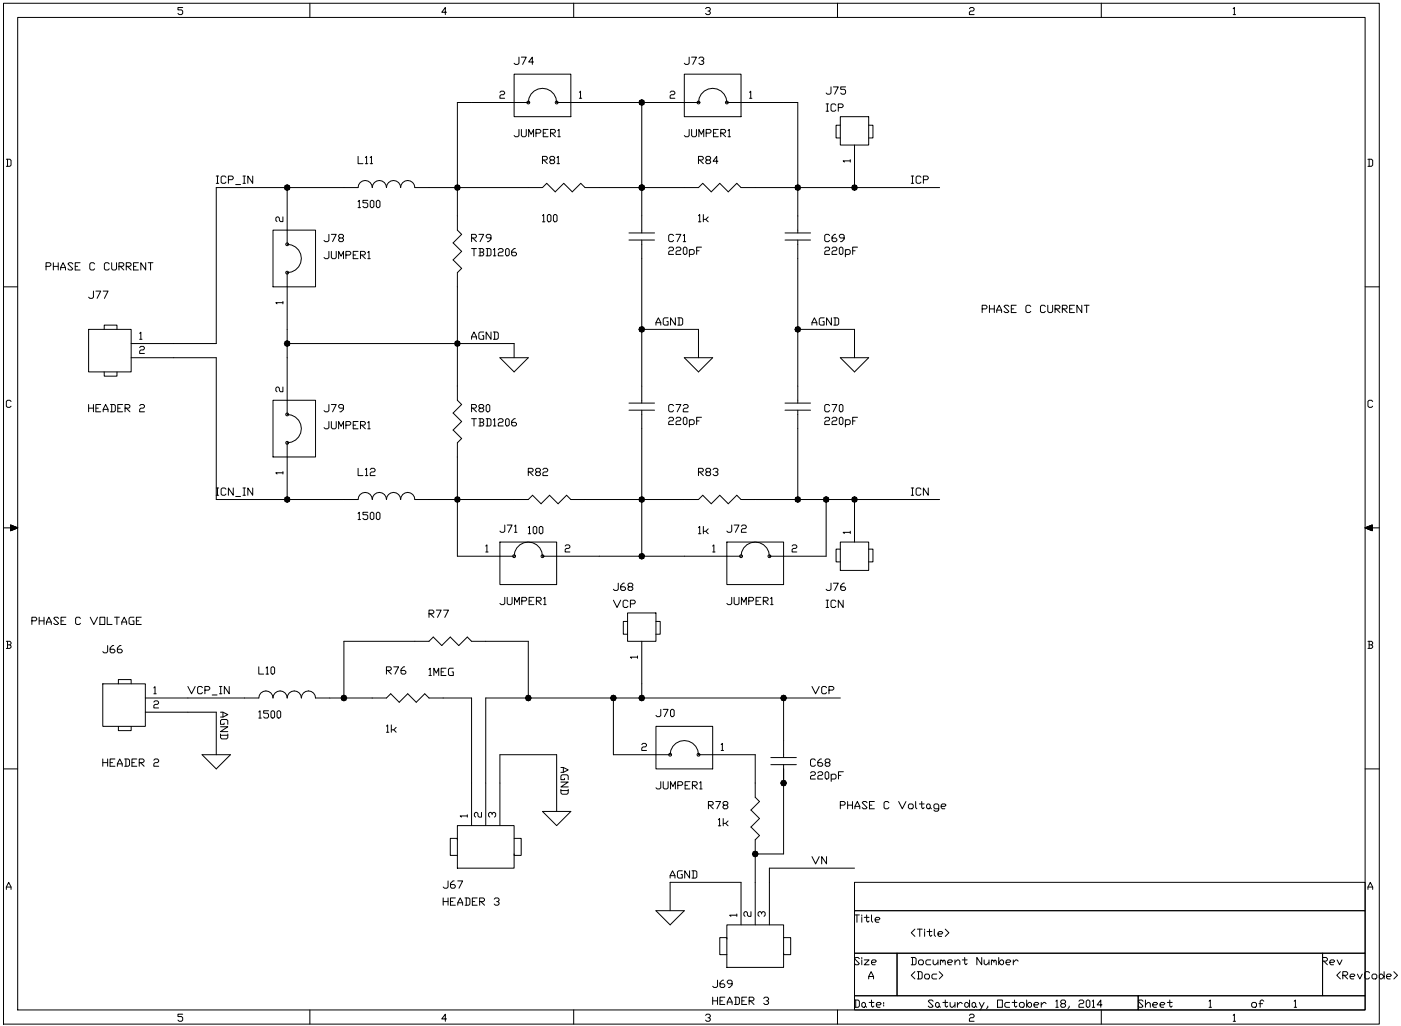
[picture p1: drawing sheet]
<svg xmlns="http://www.w3.org/2000/svg" width="297mm" height="218mm" viewBox="0 0 297 218" stroke-linecap="round" stroke-linejoin="round" font-family="sans-serif">
<g fill="none" stroke="#000" stroke-width=".21">
<path d="M.7 .7h291.7v216.5h-291.7zM3.8 3.7h285.6v210.5h-285.6zM38.7 1.6h-1v.5h.8l.2 .2v.5l-.2 .3h-.5l-.3-.3M65.7 .7v3M94.7 2.6h-1l.7-1v1.5M106 19.6l.2-.3h.5l.3 .3v.2l-.3 .3h-.5l-.2 .2v.5h1M109 15.7h12v9h-12zM110 12.1v1.3l-.2 .3h-.5l-.3-.3M110.5 12.1h1.1l-.8 1.6M113.1 13.1h-1l.8-1v1.6M121.6 .7v3M122.8 19.6l.3-.3v1.5"/>
<path d="M142.1 19.6l.2-.3h.5l.3 .3v.2l-.3 .3h-.5l-.2 .2v.5h1M145.1 15.7h12v9h-12zM146.1 12.1v1.3l-.2 .3h-.6l-.2-.3M146.6 12.1h1.1l-.8 1.6M148.2 12.4l.2-.3h.5l.3 .3v.2l-.3 .3h-.2M148.9 12.9l.3 .2v.3l-.3 .3h-.5l-.2-.3M149.6 1.8l.2-.2h.6l.2 .2v.3l-.2 .2h-.3M150.4 2.3l.2 .3v.2l-.2 .3h-.6l-.2-.3M158.9 19.6l.3-.3v1.5M176.2 18.4v1.3l-.3 .3h-.5l-.2-.3M176.7 18.4h1l-.7 1.6M177.6 .7v3"/>
<path d="M179.3 18.4h-1.1v.5h.8l.3 .3v.5l-.3 .3h-.5l-.3-.3M205.5 1.8l.3-.2h.5l.2 .2v.3l-.2 .2h-.5l-.3 .3v.5h1M233.5 .7v3M261.5 1.8l.2-.2v1.5M261.5 3.1h.5M1.3 33.8h.8l.2 .2v1l-.2 .3h-.8M1.6 33.8v1.5M45.9 37.3h.5M45.9 38.9h.5M46.1 37.3v1.6M47.9 37.6l-.2-.3h-.6l-.2 .3v1l.2 .3h.6l.2-.3M48.4 38.1h.8l.3-.2v-.3l-.3-.3h-.8v1.6"/>
<path d="M50 39.1h1M51.5 37.3h.5M51.5 38.9h.5M51.8 37.3v1.6M53.6 37.3v1.6l-1.1-1.6v1.6M60.9 39.8v12a3 3 0 0 1 3 3 3 3 0 0 1-3 3v30.1a3 3 0 0 1 3 3 3 3 0 0 1-3 3v12M75.9 33.2v1.5h1.1M77.5 33.4l.2-.2v1.5M77.5 34.7h.5M78.5 33.4l.3-.2v1.5M78.5 34.7h.5M110 27.5v1.2l-.2 .3h-.5l-.3-.3"/>
<path d="M110.5 27.5v1.2l.3 .3h.5l.3-.3v-1.2M112.1 29v-1.5l.5 1 .5-1v1.5M113.6 28.2h.8l.3-.2v-.3l-.3-.2h-.8v1.5M115 33.9h.8l.2-.2v-.3l-.2-.2h-.8v1.5M115.2 28.2h.5M115.3 33.9l.7 .8M116.2 27.5h-1v1.5h1M116.7 28.2h.8l.3-.2v-.3l-.3-.2h-.8v1.5M116.8 33.9l-.2-.2v-.3l.2-.2h.5l.3 .2v.3l-.3 .2h-.5l-.2 .3v.3l.2 .2h.5l.3-.2v-.3l-.3-.3M117 28.2l.8 .8M118.1 33.4l.3-.2v1.5M118.1 34.7h.5"/>
<path d="M118.3 27.7l.2-.2v1.5M118.3 29h.5M122.8 20.8h.5M136.1 21.7v27.7M146.1 27.5v1.2l-.2 .3h-.6l-.2-.3M146.6 27.5v1.2l.3 .3h.5l.3-.3v-1.2M148.1 33.9h.8l.2-.2v-.3l-.2-.2h-.8v1.5M148.2 29v-1.5l.5 1 .5-1v1.5M148.4 33.9l.7 .8M149.7 28.2h.8l.3-.2v-.3l-.3-.2h-.8v1.5M149.9 33.9l-.3-.2v-.3l.3-.2h.5l.3 .2v.3l-.3 .2h-.5l-.3 .3v.3l.3 .2h.5l.3-.2v-.3l-.3-.3M151.3 28.2h.5"/>
<path d="M152.2 34.2h-1l.8-1v1.5M152.3 27.5h-1v1.5h1M152.8 28.2h.8l.2-.2v-.3l-.2-.2h-.8v1.5M153.1 28.2l.7 .8M154.4 27.7l.2-.2v1.5M154.4 29h.5M158.9 20.8h.5M175.2 22h.5M175.2 23.6h.5M175.4 22v1.6M177.2 22.3l-.2-.3h-.6l-.2 .3v1l.2 .3h.6l.2-.3M177.7 22.8h.8l.3-.2v-.3l-.3-.3h-.8v1.6"/>
<path d="M178.2 24.7h6v6.1h-6zM178.2 26.6h-.9v2.7h.9M180.3 34.1h-1.5l.2 .3M180.3 33.9v.5M181.2 30.8v9M184.2 26.6h.9v2.7h-.9M193.2 37.3h.5M193.2 38.9h.5M193.5 37.3v1.6M195.3 37.6l-.3-.3h-.5l-.3 .3v1l.3 .3h.5l.3-.3M195.8 38.1h.8l.2-.2v-.3l-.2-.3h-.8v1.6M199.2 39.8h-42.1l-.9-.9-1.8 1.8-1.8-1.8-1.8 1.8-1.8-1.8-.9 .9h-24.1l-.9-.9-1.8 1.8-1.8-1.8-1.8 1.8-1.8-1.8-.9 .9h-27a1.5 1.5 0 0 0-1.6-1.5 1.5 1.5 0 0 0-1.5 1.5 1.5 1.5 0 0 0-1.5-1.5 1.5 1.5 0 0 0-1.5 1.5 1.5 1.5 0 0 0-1.5-1.5 1.5 1.5 0 0 0-1.5 1.5 1.5 1.5 0 0 0-1.5-1.5 1.5 1.5 0 0 0-1.5 1.5h-30v33.1h-18.1"/>
<path d="M290 33.8h.8l.2 .2v1l-.2 .3h-.8M290.3 33.8v1.5M9.8 56.5h.7l.3-.3v-.2l-.3-.3h-.7v1.6M11.3 55.7v1.6M11.3 56.5h1M12.3 55.7v1.6M12.9 57.3v-.5l.5-1.1 .5 1.1v.5M12.9 56.8h1M15.4 56l-.2-.3h-.5l-.3 .3 1 1-.2 .3h-.5l-.3-.3M15.9 56.5h.6M17 55.7h-1.1v1.6h1.1M20.1 56l-.3-.3h-.5l-.3 .3v1l.3 .3h.5l.3-.3"/>
<path d="M23.2 56l-.3-.3h-.5l-.3 .3v1l.3 .3h.5l.3-.3M23.7 55.7v1.3l.2 .3h.5l.3-.3v-1.3M25.2 56.5h.8l.3-.3v-.2l-.3-.3h-.8v1.6M25.5 56.5l.8 .8M26.8 56.5h.7l.3-.3v-.2l-.3-.3h-.7v1.6M27 56.5l.8 .8M28.3 56.5h.5M29.3 55.7h-1v1.6h1M30.9 55.7v1.6l-1-1.6v1.6M31.4 55.7h1M31.9 55.7v1.6M57.9 48.8h9v12h-9z"/>
<path d="M60 46v1h-.5l-.3-.2v-.6l-.2-.2h-.3l-.2 .2v.6l.2 .2M69.7 49.7v1.3l-.2 .3h-.5l-.3-.3M69.7 53.3v1.3l-.2 .3h-.5l-.3-.3M70.3 49.7h1l-.8 1.6M70.3 53.3v1.3l.2 .3h.5l.3-.3v-1.3M71.8 54.9v-1.6l.5 1 .5-1v1.6M72.1 50.5l-.3-.3v-.2l.3-.3h.5l.2 .3v.2l-.2 .3h-.5l-.3 .2v.3l.3 .3h.5l.2-.3v-.3l-.2-.2M73.3 54.1h.8l.3-.3v-.2l-.3-.3h-.8v1.6M74.9 54.1h.5M75.9 53.3h-1v1.6h1M75.9 42.7l.3-.2v1.5M75.9 44h.5"/>
<path d="M76.4 54.1h.8l.3-.3v-.2l-.3-.3h-.8v1.6M76.7 54.1l.8 .8M78 53.6l.2-.3v1.6M78 54.9h.5M78 42.5h-1v.5h.7l.3 .3v.5l-.3 .2h-.5l-.2-.2M78.5 42.7l.3-.2h.2l.3 .2v1.1l-.3 .2h-.2l-.3-.2zM80 42.5h.3l.3 .2v1.1l-.3 .2h-.3l-.2-.2v-1.1zM100 50.5h.8l.2-.3v-.2l-.2-.3h-.8v1.6M100 52.7h1M100.2 50.5l.8 .8M100.5 52.7v1.6M101.5 49.7h1.1l-.8 1.6"/>
<path d="M101.5 52.7h.8l.3 .3v.2l-.3 .3M101.8 53.5h.5l.3 .2v.3l-.3 .3h-.8M101.8 52.7v1.6M103.1 52.7h.7l.3 .3v1l-.3 .3h-.7M103.3 52.7v1.6M104.1 50.5h-.8l-.2-.3v-.2l.2-.3h.5l.3 .3v.7l-.5 .6h-.3M104.6 53l.3-.3v1.6M104.6 54.3h.5M105.6 53l.3-.3h.5l.3 .3v.2l-.3 .3h-.5l-.3 .2v.6h1.1M107.2 53l.2-.3h.3l.3 .3v1l-.3 .3h-.3l-.2-.3zM109.3 52.7h-.3l-.5 .5v.8l.2 .3h.6l.2-.3v-.3l-.2-.2h-.8M115 45.8l.3-.3v1.5"/>
<path d="M115 47h.5M116 45.8l.3-.3h.3l.2 .3v1l-.2 .2h-.3l-.3-.2zM117.3 45.8l.3-.3h.2l.3 .3v1l-.3 .2h-.2l-.3-.2zM133.4 50.9h5.4M133.4 49.4h5.4M136.1 50.9v34.6M141.8 52.7l.2-.3h.6l.2 .3v.2l-.2 .3h-.6l-.2 .2v.6h1M142.8 50l-.2-.3h-.6l-.2 .3v1l.2 .3h.6l.2-.3M143.3 49.7h1.1l-.8 1.6M143.3 52.7l.3-.3h.5l.3 .3v.2l-.3 .3h-.5l-.3 .2v.6h1.1M144.9 50l.2-.3v1.6M144.9 52.7l.2-.3h.3l.2 .3v1l-.2 .3h-.3l-.2-.3z"/>
<path d="M144.9 51.3h.5M146.2 53.2l.2-.3h.5l.3 .3v.5l-.3 .3h-.7M146.2 52.9v1.6M147.7 53.2h.5M148.1 45.8l.3-.3v1.5M148.1 47h.5M148.7 52.4h-1v1.6M149.1 45.5v1.5M149.6 46.5l.6 .5M150.2 46l-.6 .5h-.5M166.4 50.9h5.4M166.4 49.4h5.4"/>
<path d="M169.1 49.4v-27.7h-15a3 3 0 0 0-3-3 3 3 0 0 0-3 3h-30.1a3 3 0 0 0-3-3 3 3 0 0 0-3 3h-15v27.1l.9 .9-1.8 1.8 1.8 1.8-1.8 1.8 1.8 1.8-.9 .9v27.1l.9 .9-1.8 1.8 1.8 1.8-1.8 1.8 1.8 1.8-.9 .9v24.1h12a3 3 0 0 1 3-3 3 3 0 0 1 3 3h42.1a3 3 0 0 1 3-3 3 3 0 0 1 3 3h12.1v-12.1M169.1 50.9v34.6M174.9 52.7l.2-.3h.5l.3 .3v.2l-.3 .3h-.5l-.2 .2v.6h1M175.9 50l-.3-.3h-.5l-.2 .3v1l.2 .3h.5l.3-.3M176.4 52.7l.3-.3h.5l.2 .3v.2l-.2 .3h-.5l-.3 .2v.6h1M177.2 49.7h-.3l-.5 .5v.8l.3 .3h.5l.2-.3v-.3l-.2-.2h-.8M178.2 52.4h.3l.2 .3v1l-.2 .3h-.3l-.3-.3v-1zM179 50.5h-.8l-.3-.3v-.2l.3-.3h.5l.3 .3v.7l-.5 .6h-.3M179.2 53.2l.3-.3h.5l.3 .3v.5l-.3 .3h-.8M179.2 52.9v1.6M180.8 53.2h.5M181.8 52.4h-1v1.6"/>
<path d="M.7 60.8h3.1M18.8 69.9h9v9h-9zM19.8 61.7v1.3l-.2 .3h-.6l-.2-.3M20.3 61.7h1.1l-.8 1.6M21.9 61.7h1l-.8 1.6M22.1 69.9v-.9h2.7v.9M22.1 78.9v.9h2.7v-.9M27.8 75.9h18.1v30h30a1.5 1.5 0 0 1 1.5-1.5 1.5 1.5 0 0 1 1.5 1.5 1.5 1.5 0 0 1 1.5-1.5 1.5 1.5 0 0 1 1.5 1.5 1.5 1.5 0 0 1 1.5-1.5 1.5 1.5 0 0 1 1.5 1.5 1.5 1.5 0 0 1 1.5-1.5 1.5 1.5 0 0 1 1.6 1.5h24l.9-.9 1.8 1.8 1.8-1.8 1.8 1.8 1.8-1.8 .9 .9h27.1l.9-.9 1.8 1.8 1.8-1.8 1.8 1.8 1.8-1.8 .9 .9h42.1M29.6 70.7l.3-.2v1.5M29.6 73.7l.3-.2h.5l.2 .2v.3l-.2 .2h-.5l-.3 .3v.5h1M29.6 72h.5M60 64.2h-1.5l.2 .2"/>
<path d="M60 63.9v.5M60.9 72.9h48.1v3M100 72v-.6l.5-1 .5 1v.6M100 71.4h1M102.6 70.4h-.8l-.3 .3v1l.3 .3h.8v-.8h-.3M104.1 70.4v1.6l-1-1.6v1.6M104.6 70.4h.8l.2 .3v1l-.2 .3h-.8M104.9 70.4v1.6M106 75.9h6l-3 3zM136.1 69.9h12v6M139.1 69v-.6l.5-1 .5 1v.6M139.1 68.4h1"/>
<path d="M141.6 67.4h-.7l-.3 .3v1l.3 .3h.7v-.8h-.2M143.2 67.4v1.6l-1-1.6v1.6M143.7 67.4h.8l.2 .3v1l-.2 .3h-.8M144 67.4v1.6M145.1 75.9h6l-3 3zM169.1 69.9h12.1v6M172.2 69v-.6l.5-1 .5 1v.6M172.2 68.4h1M174.7 67.4h-.7l-.3 .3v1l.3 .3h.7v-.8h-.2M176.3 67.4v1.6l-1.1-1.6v1.6M176.8 67.4h.8l.2 .3v1l-.2 .3h-.8M177 67.4v1.6"/>
<path d="M178.2 75.9h6l-3 3zM208.2 65.5h.8l.3-.2v-.3l-.3-.3h-.8v1.6M209.8 64.7v1.6M209.8 65.5h1M210.8 64.7v1.6M211.3 66.3v-.5l.5-1.1 .6 1.1v.5M211.3 65.8h1.1M213.9 65l-.3-.3h-.5l-.2 .3 1 1-.3 .3h-.5l-.2-.3M214.4 65.5h.5M215.4 64.7h-1v1.6h1M218.5 65l-.2-.3h-.5l-.3 .3v1l.3 .3h.5l.2-.3M221.6 65l-.2-.3h-.5l-.3 .3v1l.3 .3h.5l.2-.3"/>
<path d="M222.1 64.7v1.3l.3 .3h.5l.3-.3v-1.3M223.7 65.5h.8l.2-.2v-.3l-.2-.3h-.8v1.6M224 65.5l.7 .8M225.2 65.5h.8l.3-.2v-.3l-.3-.3h-.8v1.6M225.5 65.5l.8 .8M226.8 65.5h.5M227.8 64.7h-1v1.6h1M229.4 64.7v1.6l-1.1-1.6v1.6M229.9 64.7h1M230.4 64.7v1.6M289.4 60.8h3M2.3 85.1l-.2-.2h-.5l-.3 .2v1l.3 .3h.5l.2-.3"/>
<path d="M18.8 85.8v1.5M18.8 86.6h1M19.8 85.8v1.5M20.3 86.6h.5M21.4 85.8h-1.1v1.5h1.1M21.9 87.3v-.5l.5-1 .5 1v.5M21.9 86.8h1M23.4 85.8h.8l.3 .2v1.1l-.3 .2h-.8M23.7 85.8v1.5M25 86.6h.5M26 85.8h-1v1.5h1M26.5 86.6h.8l.2-.3v-.3l-.2-.2h-.8v1.5"/>
<path d="M26.8 86.6l.7 .7M29.6 86l.3-.2h.5l.2 .2v.3l-.2 .3h-.5l-.3 .2v.5h1M57.9 84.9h9v12h-9zM60 82.1v1h-.5l-.3-.3v-.5l-.2-.2h-.3l-.2 .2v.5l.2 .3M69.7 85.8v1.3l-.2 .2h-.5l-.3-.2M69.7 89.4v1.3l-.2 .2h-.5l-.3-.2M70.3 85.8h1l-.8 1.5M70.3 89.4v1.3l.2 .2h.5l.3-.2v-1.3M71.8 90.9v-1.5l.5 1 .5-1v1.5M72.8 86.6h-.7l-.3-.3v-.3l.3-.2h.5l.2 .2v.8l-.5 .5h-.2M73.3 90.2h.8l.3-.3v-.2l-.3-.3h-.8v1.5M74.9 90.2h.5"/>
<path d="M75.9 89.4h-1v1.5h1M75.9 99.3v1.6h1.1M76.4 90.2h.8l.3-.3v-.2l-.3-.3h-.8v1.5M76.7 90.2l.8 .7M77.5 99.6l.2-.3v1.6M78 89.7l.2-.3v1.5M78 90.9h.5M78.5 99.6l.3-.3h.5l.2 .3v.2l-.2 .3h-.5l-.3 .3v.5h1M100 86.6h.8l.2-.3v-.3l-.2-.2h-.8v1.5M100 88.8h1M100.2 86.6l.8 .7M100.5 88.8v1.5"/>
<path d="M101.5 88.8h.8l.3 .3v.2l-.3 .3M101.8 86.6l-.3-.3v-.3l.3-.2h.5l.3 .2v.3l-.3 .3h-.5l-.3 .2v.3l.3 .2h.5l.3-.2v-.3l-.3-.2M101.8 89.6h.5l.3 .2v.3l-.3 .2h-.8M101.8 88.8v1.5M103.1 88.8h.7l.3 .3v1l-.3 .2h-.7M103.3 85.8h.3l.2 .2v1.1l-.2 .2h-.3l-.2-.2v-1.1zM103.3 88.8v1.5M104.6 89.1l.3-.3v1.5M104.6 90.3h.5M105.6 89.1l.3-.3h.5l.3 .3v.2l-.3 .3h-.5l-.3 .2v.5h1.1M107.2 89.1l.2-.3h.3l.3 .3v1l-.3 .2h-.3l-.2-.2zM109.3 88.8h-.3l-.5 .5v.8l.2 .2h.6l.2-.2v-.3l-.2-.2h-.8"/>
<path d="M115.1 99.6l.3-.3h.5l.2 .3v.2l-.2 .3h-.5l-.3 .3v.5h1M133.4 87h5.4M133.4 85.5h5.4M136.1 87v31M141.8 88.8l.2-.3h.6l.2 .3v.2l-.2 .3h-.6l-.2 .2v.5h1M142.8 86l-.2-.2h-.6l-.2 .2v1.1l.2 .2h.6l.2-.2M143.3 85.8h1.1l-.8 1.5M143.3 88.8l.3-.3h.5l.3 .3v.2l-.3 .3h-.5l-.3 .2v.5h1.1M144.9 86l.2-.2h.5l.3 .2v.3l-.3 .3h-.5l-.2 .2v.5h1M144.9 88.8l.2-.3h.3l.2 .3v1l-.2 .2h-.3l-.2-.2zM146.2 89.3l.2-.3h.5l.3 .3v.5l-.3 .2h-.7M146.2 89v1.6"/>
<path d="M147.7 89.3h.5M148.7 88.5h-1v1.5M151.2 99.6l.2-.3h.6l.2 .3v.2l-.2 .3h-.3M166.4 87h5.4M166.4 85.5h5.4M169.1 87v18.9M174.9 88.8l.2-.3h.5l.3 .3v.2l-.3 .3h-.5l-.2 .2v.5h1M175.9 86l-.3-.2h-.5l-.2 .2v1.1l.2 .2h.5l.3-.2M176.4 85.8h1l-.7 1.5M176.4 88.8l.3-.3h.5l.2 .3v.2l-.2 .3h-.5l-.3 .2v.5h1M177.9 88.8l.3-.3h.3l.2 .3v1l-.2 .2h-.3l-.3-.2zM178.2 85.8h.3l.2 .2v1.1l-.2 .2h-.3l-.3-.2v-1.1z"/>
<path d="M179.2 89.3l.3-.3h.5l.3 .3v.5l-.3 .2h-.8M179.2 89v1.6M180.8 89.3h.5M181.8 88.5h-1v1.5M291 85.1l-.2-.2h-.5l-.3 .2v1l.3 .3h.5l.2-.3M.7 112h3.1M45.9 103.5h.5M45.9 105h.5M46.1 103.5v1.5M47.9 103.8l-.2-.3h-.6l-.2 .3v1l.2 .2h.6l.2-.2M49.5 103.5v1.5l-1.1-1.5v1.5M50 105.3h1"/>
<path d="M51.5 103.5h.5M51.5 105h.5M51.8 103.5v1.5M53.6 103.5v1.5l-1.1-1.5v1.5M60 100.3h-1.5l.2 .2M60 100v.5M75.9 108.9l.3-.3v1.6M75.9 110.2h.5M77.5 100.9h.5M78 108.6h-1v.6h.7l.3 .2v.5l-.3 .3h-.5l-.2-.3M78.5 108.9l.3-.3h.2l.3 .3v1l-.3 .3h-.2l-.3-.3zM80 108.6h.3l.3 .3v1l-.3 .3h-.3l-.2-.3v-1z"/>
<path d="M103 115.8l.2-.2v1.5M103 117.1h.5M106 115h12v9h-12zM107 111.4v1.2l-.2 .3h-.6l-.2-.3M107.5 111.4h1.1l-.8 1.5M109.1 111.6l.2-.2v1.5M109.1 112.9h.5M112 100.1h.8l.2-.3v-.2l-.2-.3h-.8v1.6M112 111.9l.3-.2v1.5M112 113.2h.5M112.3 100.1l.7 .8M113 111.9l.3-.2h.3l.2 .2v1l-.2 .3h-.3l-.3-.3z"/>
<path d="M113.8 100.1l-.2-.3v-.2l.2-.3h.5l.3 .3v.2l-.3 .3h-.5l-.2 .3v.2l.2 .3h.5l.3-.3v-.2l-.3-.3M114.3 111.9l.3-.2h.2l.3 .2v1l-.3 .3h-.2l-.3-.3zM119.8 115.8l.3-.2h.5l.2 .2v.3l-.2 .2h-.5l-.3 .3v.5h1M148.1 100.1h.8l.2-.3v-.2l-.2-.3h-.8v1.6M148.1 111.9l.3-.2v1.5M148.1 113.2h.5M148.4 100.1l.7 .8M149.1 111.7v1.5M149.6 112.7l.6 .5M149.9 100.1l-.3-.3v-.2l.3-.3h.5l.3 .3v.2l-.3 .3h-.5l-.3 .3v.2l.3 .3h.5l.3-.3v-.2l-.3-.3M150.2 112.2l-.6 .5h-.5M151.1 115.8l.3-.2v1.5"/>
<path d="M151.1 117.1h.5M152 100.1l.2 .3v.2l-.2 .3h-.6l-.2-.3M154.1 115h12v9h-12zM155.1 111.4v1.2l-.2 .3h-.5l-.3-.3M155.7 111.4h1l-.8 1.5M157.2 111.6l.3-.2h.5l.2 .2v.3l-.2 .2h-.5l-.3 .3v.5h1M167.9 115.8l.3-.2h.5l.2 .2v.3l-.2 .2h-.5l-.3 .3v.5h1M178.2 115h6v6h-6zM178.2 116.5h-.9v2.7h.9M180.3 112.9h-1.5l.2 .3M180.3 112.7v.5M181.2 105.9v9.1"/>
<path d="M184.2 116.5h.9v2.7h-.9M193.2 103.5h.5M193.2 105h.5M193.5 103.5v1.5M195.3 103.8l-.3-.3h-.5l-.3 .3v1l.3 .2h.5l.3-.2M196.8 103.5v1.5l-1-1.5v1.5M289.4 112h3M1.3 136h.8l.2 .3v.2l-.2 .3M1.6 136.8h.5l.2 .2v.3l-.2 .2h-.8M1.6 136v1.5M6.8 131.7h.7l.3-.3v-.2l-.3-.3h-.7v1.5M8.3 130.9v1.5"/>
<path d="M8.3 131.7h1M9.3 130.9v1.5M9.8 132.4v-.5l.6-1 .5 1v.5M9.8 131.9h1.1M12.4 131.2l-.2-.3h-.5l-.3 .3 1 1-.2 .2h-.5l-.3-.2M12.9 131.7h.6M14 130.9h-1.1v1.5h1.1M17.1 131.2l-.3-.3h-.5l-.3 .3v1l.3 .2h.5l.3-.2M19.1 130.9l.8 1.5 .8-1.5M21.2 130.9h1v1.5h-1zM22.7 130.9v1.5h1.1M22.8 136.9v1.3l-.2 .3h-.5l-.3-.3"/>
<path d="M24.1 136.9h-.2l-.6 .5v.8l.3 .3h.5l.3-.3v-.3l-.3-.2h-.8M24.3 130.9h1M24.8 130.9v1.5M25.7 136.9h-.3l-.5 .5v.8l.2 .3h.6l.2-.3v-.3l-.2-.2h-.8M25.8 132.4v-.5l.5-1 .5 1v.5M25.8 131.9h1M28.4 130.9h-.8l-.2 .3v1l.2 .2h.8v-.7h-.3M28.9 131.7h.5M29.9 130.9h-1v1.5h1M91 130.2h.7l.3-.3v-.2l-.3-.3h-.7v1.5M91.2 130.2l.8 .7M92.5 129.4h1l-.7 1.5"/>
<path d="M94.1 129.4h1l-.8 1.5M107 126.7v1.3l-.2 .2h-.6l-.2-.2M107.5 126.7v1.3l.3 .2h.5l.3-.2v-1.3M109.1 128.2v-1.5l.5 1 .5-1v1.5M110.6 127.5h.8l.3-.3v-.3l-.3-.2h-.8v1.5M112.2 127.5h.5M113.2 126.7h-1v1.5h1M113.7 127.5h.8l.3-.3v-.3l-.3-.2h-.8v1.5M114 127.5l.8 .7M115.3 126.9l.2-.2v1.5M115.3 128.2h.5M130.1 127.3l.7 1.5 .8-1.5"/>
<path d="M131.1 123.7v1.3l-.3 .2h-.5l-.2-.2M132.4 123.7h-.3l-.5 .5v.8l.3 .2h.5l.2-.2v-.3l-.2-.2h-.8M133.1 130h6v6h-6zM133.1 131.8h-.9v2.7h.9M133.1 127.6l-.2-.3h-.5l-.3 .3v1l.3 .2h.5l.2-.2M133.4 124.5l-.3-.3v-.3l.3-.2h.5l.3 .2v.3l-.3 .3h-.5l-.3 .2v.3l.3 .2h.5l.3-.2v-.3l-.3-.2M133.7 128.1h.7l.3-.3v-.2l-.3-.3h-.7v1.5M135.2 139.4h-1.5l.2 .2M135.2 139.1v.5M136.1 136v12M139.1 131.8h.9v2.7h-.9M155.1 126.7v1.3l-.2 .2h-.5l-.3-.2"/>
<path d="M155.7 126.7v1.3l.2 .2h.5l.3-.2v-1.3M157.2 128.2v-1.5l.5 1 .5-1v1.5M158.7 127.5h.8l.3-.3v-.3l-.3-.2h-.8v1.5M160.3 127.5h.5M161.3 126.7h-1v1.5h1M161.8 127.5h.8l.3-.3v-.3l-.3-.2h-.8v1.5M162.1 127.5l.8 .7M163.4 126.9l.2-.2v1.5M163.4 128.2h.5M175.2 127.3h.5M175.2 128.8h.5M175.4 127.3v1.5"/>
<path d="M176.2 123.7v1.3l-.3 .2h-.5l-.2-.2M176.7 123.7h1l-.7 1.5M177.2 127.6l-.2-.3h-.6l-.2 .3v1l.2 .2h.6l.2-.2M178.8 127.3v1.5l-1.1-1.5v1.5M179 123.7h-.2l-.6 .5v.8l.3 .2h.5l.3-.2v-.3l-.3-.2h-.8M290 136h.8l.2 .3v.2l-.2 .3M290.3 136.8h.5l.2 .2v.3l-.2 .2h-.8M290.3 136v1.5M21.8 145h9v9.1h-9zM25.1 145v-.9h2.7v.9M25.1 154.1v.9h2.7v-.9M30.8 148h24.1a1.5 1.5 0 0 1 1.5-1.5 1.5 1.5 0 0 1 1.5 1.5 1.5 1.5 0 0 1 1.5-1.5 1.5 1.5 0 0 1 1.5 1.5 1.5 1.5 0 0 1 1.5-1.5 1.5 1.5 0 0 1 1.5 1.5 1.5 1.5 0 0 1 1.5-1.5 1.5 1.5 0 0 1 1.5 1.5h15l.9-.9 1.8 1.8 1.8-1.8 1.9 1.8 1.8-1.8 .9 .9h9v27.1"/>
<path d="M30.8 151h15.1v9.1M32.6 145.9l.3-.3v1.5M32.6 148.9l.3-.3h.5l.2 .3v.2l-.2 .3h-.5l-.3 .2v.5h1M32.6 147.1h.5M39.8 145.6l.8 1.5 .8-1.5M42.9 145.9l-.2-.3h-.5l-.3 .3v1l.3 .2h.5l.2-.2M43.4 146.4h.8l.3-.3v-.2l-.3-.3h-.8v1.5M45 147.4h1M46.5 147.1h.5M46.5 145.6h.5M46.8 151h.5l1 .6-1 .5h-.5M46.8 154.1h1.5l-1.5 1.1h1.5"/>
<path d="M46.8 155.7v.8l.2 .2h1l.3-.2v-.8M46.8 155.9h1.5M46.8 145.6v1.5M47.3 151v1.1M47.5 153.4v.2h-.7v-.7l.2-.3h1l.3 .3v.7M48.6 145.6v1.5l-1-1.5v1.5M54.9 141.4v1.6h1M54.9 151l.2-.3v1.6M54.9 152.3h.5M56.4 141.7l.3-.3v1.6M56.4 143h.5M56.9 150.7h-1v.6h.8l.2 .2v.5l-.2 .3h-.5l-.3-.3"/>
<path d="M57.4 141.7l.3-.3h.3l.2 .3v1l-.2 .3h-.3l-.3-.3zM57.4 151l.3-.3h.3l.2 .3v1l-.2 .3h-.3l-.3-.3zM58.7 151l.3-.3h.3l.2 .3v1l-.2 .3h-.3l-.3-.3zM72.9 148v-12h18.1l.9-.9 1.8 1.8 1.8-1.8 1.8 1.8 1.8-1.8 .9 .9h12v12M81.9 142.2h.8l.3-.3v-.2l-.3-.3h-.8v1.6M81.9 154l.3-.2v1.5M81.9 155.3h.6M82.2 142.2l.8 .8M83 153.8v1.5M83.5 141.4h1l-.8 1.6M83.5 154.8l.5 .5M84 154.3l-.5 .5h-.5"/>
<path d="M85.8 141.4h-.3l-.5 .5v.8l.3 .3h.5l.3-.3v-.2l-.3-.3h-.8M91 142l.2-.3v1.6M91 143.3h.5M92 143.3v-1.6l.5 1.1 .5-1.1v1.6M93.5 142.5h.6M94.6 141.7h-1.1v1.6h1.1M96.1 141.7h-.8l-.2 .3v1l.2 .3h.8v-.8h-.2M130.1 148v12.1h12a3 3 0 0 1 3-3 3 3 0 0 1 3 3h12v9l.9 .9-1.8 1.8 1.8 1.8-1.8 1.8 1.8 1.8-.9 .9v18.1M136.1 157.9l.2-.2h.5l.3 .2v.3l-.3 .2h-.5l-.2 .3v.5h1M139.1 154.1h12v9h-12zM140.1 150.4v1.3l-.3 .3h-.5l-.2-.3M140.6 150.4h1l-.7 1.6"/>
<path d="M142.4 150.4h.3l.2 .3v1l-.2 .3h-.3l-.2-.3v-1zM152.9 157.9l.3-.2v1.5M152.9 159.2h.5M166.1 148v12.7M172.2 145.6l.7 1.5 .8-1.5M175.2 145.9l-.2-.3h-.5l-.3 .3v1l.3 .2h.5l.2-.2M175.8 146.4h.7l.3-.3v-.2l-.3-.3h-.7v1.5M178.2 148h-75.2v27.1M.7 163.1h3.1M21.8 161v1.5M21.8 161.7h1M22.8 161v1.5"/>
<path d="M23.3 161.7h.6M24.4 161h-1.1v1.5h1.1M24.9 162.5v-.5l.5-1 .5 1v.5M24.9 162h1M26.4 161h.8l.3 .2v1.1l-.3 .2h-.8M26.7 161v1.5M28 161.7h.5M29 161h-1v1.5h1M29.5 161.7h.8l.3-.2v-.3l-.3-.2h-.8v1.5M29.8 161.7l.8 .8M32.6 161.2l.3-.2h.5l.2 .2v.3l-.2 .2h-.5l-.3 .3v.5h1M42.8 160.1h6.1l-3 3z"/>
<path d="M97 175.1h12v9h-12zM97 178.1v-.3h-1.5v3.6h1.5M99.1 173.1h-1.5l.2 .2M99.1 172.8v.5M102.1 172.3v1h-.5l-.3-.2v-.5l-.2-.3h-.3l-.2 .3v.5l.2 .2M104.3 172.8v-.2l-.2-.3h-.3l-.2 .3v.5l.2 .2M104.3 172.6l.3-.3h.2l.3 .3v.5l-.3 .2M109 177.8h1.5v3.6h-1.5v-.3M115 172.1h6l-3 3zM118 172.1v-12h-12v15M118.9 162.8h.5l1.1 .5-1.1 .5h-.5M118.9 165.9h1.6l-1.6 1h1.6"/>
<path d="M118.9 167.4v.8l.3 .2h1l.3-.2v-.8M118.9 167.7h1.6M119.4 162.8v1M119.7 165.1v.3h-.8v-.8l.3-.3h1l.3 .3v.8M140.1 165.8v1.3l-.3 .2h-.5l-.2-.2M140.6 165.8v1.3l.3 .2h.5l.2-.2v-1.3M142.2 167.3v-1.5l.5 1 .5-1v1.5M143.7 166.6h.8l.2-.3v-.3l-.2-.2h-.8v1.5M145.3 166.6h.5M146.3 165.8h-1v1.5h1M146.8 166.6h.8l.2-.3v-.3l-.2-.2h-.8v1.5M147.1 166.6l.7 .7"/>
<path d="M148.3 166l.3-.2v1.5M148.3 167.3h.6M150.2 170.8h.8l.2-.3v-.2l-.2-.3h-.8v1.5M150.5 170.8l.7 .7M151.7 170h1.1l-.8 1.5M152.3 173.9l.3-.3v1.5M152.3 175.1h.5M153.3 173.6v1.5M153.5 170.8l-.2-.3v-.2l.2-.3h.6l.2 .3v.2l-.2 .3h-.6l-.2 .2v.3l.2 .2h.6l.2-.2v-.3l-.2-.2M153.8 174.6l.6 .5M154.4 174.1l-.6 .5h-.5M163.4 162.2h5.4"/>
<path d="M163.4 160.7h5.4M166.1 162.2v18.9h-6M171.8 163.9l.3-.2h.5l.3 .2v.3l-.3 .3h-.5l-.3 .2v.5h1.1M172.9 161.2l-.3-.2h-.5l-.3 .2v1.1l.3 .2h.5l.3-.2M173.4 163.9l.3-.2h.5l.2 .2v.3l-.2 .3h-.5l-.3 .2v.5h1M174.2 161h-.3l-.5 .5v.8l.3 .2h.5l.2-.2v-.3l-.2-.3h-.8M174.9 163.9l.3-.2h.3l.2 .2v1.1l-.2 .2h-.3l-.3-.2zM175.2 161.7l-.3-.2v-.3l.3-.2h.5l.3 .2v.3l-.3 .2h-.5l-.3 .3v.3l.3 .2h.5l.3-.2v-.3l-.3-.3M176.2 164.5l.3-.3h.5l.3 .3v.5l-.3 .2h-.8M176.2 164.2v1.5M177.8 164.5h.5M178.2 170.8h.7l.3-.3v-.2l-.3-.3h-.7v1.5"/>
<path d="M178.8 163.7h-1v1.5M179.7 170v1.5M179.7 170.8h1M180.7 170v1.5M181.3 171.5v-.5l.5-1 .5 1v.5M181.3 171h1M183.8 170.3l-.2-.3h-.5l-.3 .3 1 1-.2 .2h-.5l-.3-.2M184.3 170.8h.6M185.4 170h-1.1v1.5h1.1M188.5 170.3l-.3-.3h-.5l-.3 .3v1l.3 .2h.5l.3-.2M190.5 170l.8 1.5 .8-1.5M192.8 170.5h.6l.2 .3v.5l-.2 .2h-.6l-.2-.2v-.5z"/>
<path d="M194.1 170v1.3l.3 .2M194.9 170.5h1M195.4 170v1.3l.3 .2 .2-.2M196.7 170.5h.3l.2 .3v.5l-.2 .2h-.3l-.2-.2v-.5zM197.2 171.3l.3 .2M199 171.5h-.7l-.3-.2v-.5l.3-.3h.5l.2 .3v1l-.2 .3h-.5l-.3-.3M199.5 171h.8l.3-.2-.3-.3h-.5l-.3 .3v.5l.3 .2h.5M289.4 163.1h3M1.3 188.6v-.5l.5-1 .5 1v.5M1.3 188.1h1M94 190.4v1.6M94 191.2h1"/>
<path d="M95 186.8v1.3l-.3 .3h-.5l-.2-.3M95 190.4v1.6M95.5 191.2h.5M96.3 186.8h-.3l-.5 .5v.8l.3 .3h.5l.2-.3v-.2l-.2-.3h-.8M96.5 190.4h-1v1.6h1M97.1 186.8h1l-.8 1.6M97.1 192v-.5l.5-1.1 .5 1.1v.5M97.1 191.5h1M98.6 190.4h.8l.2 .3v1l-.2 .3h-.8M98.9 190.4v1.6M100.1 191.2h.6M101.2 190.4h-1.1v1.6h1.1"/>
<path d="M101.7 191.2h.8l.2-.2v-.3l-.2-.3h-.8v1.6M101.9 191.2l.8 .8M104.8 190.7l.2-.3h.6l.2 .3v.3l-.2 .2h-.3M105.6 191.2l.2 .3v.2l-.2 .3h-.6l-.2-.3M139.1 193.1h6l-3 3.1zM142.1 186.2v-.5l.5-1 .5 1v.5M142.1 193.1v-6h15v9.1M142.1 185.7h1M144.7 184.7h-.8l-.3 .2v1.1l.3 .2h.8v-.7h-.3M146.2 184.7v1.5l-1-1.5v1.5M146.7 184.7h.8l.2 .2v1.1l-.2 .2h-.8M147 184.7v1.5"/>
<path d="M154.1 196.2h12v9h-12zM154.1 199.2v-.3h-1.5v3.6h1.5M156.2 194.1h-1.5l.3 .3M156.2 193.9v.5M159.2 193.4v1h-.5l-.2-.3v-.5l-.3-.2h-.2l-.3 .2v.5l.3 .3M161.5 193.9v-.3l-.3-.2h-.2l-.3 .2v.5l.3 .3M161.5 193.6l.2-.2h.3l.2 .2v.5l-.2 .3M166.1 198.9h1.5v3.6h-1.5v-.3M172.2 181.7l.7 1.5 .8-1.5M175.2 181.7v1.5l-1-1.5v1.5M181.2 187.1h108.2v6h-108.2zM181.2 193.1h108.2v9.1h-108.2z"/>
<path d="M181.2 194h1M181.2 184.1h-18.1v12.1M181.7 194v1.6M182.7 194v.3M182.7 194.6v1M183.2 194.6h1.1M183.7 194v1.3l.3 .3 .3-.3M184.8 194v1.3l.2 .3M185.6 195.1h.7l.3-.3-.3-.2h-.5l-.2 .2v.5l.2 .3h.5M194 197.1l-.8 .7 .8 .8M194.5 197.1h1M195 197.1v1.5"/>
<path d="M196 197.1v.2M196 197.6v1M196.6 197.6h1M197.1 197.1v1.2l.2 .3 .3-.3M198.1 197.1v1.2l.3 .3M198.9 198.1h.7l.3-.3-.3-.2h-.5l-.2 .2v.5l.2 .3h.5M200.4 197.1l.8 .7-.8 .8M290 188.6v-.5l.5-1 .5 1v.5M290 188.1h1M38.7 215.1h-1v.5h.8l.2 .3v.5l-.2 .2h-.5l-.3-.2M65.7 214.2v3M94.7 216.1h-1l.7-1v1.5"/>
<path d="M121.6 214.2v3M149.6 215.3l.2-.2h.6l.2 .2v.3l-.2 .3h-.3M150.4 215.9l.2 .2v.3l-.2 .2h-.6l-.2-.2M151.1 211.5v1.5M151.1 212.3h1M152.1 207.9v1.3l-.2 .2h-.5l-.3-.2M152.1 211.5v1.5M152.6 212.3h.6M153.4 207.9h-.2l-.6 .5v.8l.3 .2h.5l.3-.2v-.3l-.3-.2h-.8M153.7 211.5h-1.1v1.5h1.1M154.2 213v-.5l.5-1 .5 1v.5M154.2 212.5h1"/>
<path d="M155.2 208.7h-.8l-.2-.3v-.3l.2-.2h.6l.2 .2v.8l-.5 .5h-.3M155.7 211.5h.8l.3 .2v1.1l-.3 .2h-.8M156 211.5v1.5M157.3 212.3h.5M158.3 211.5h-1v1.5h1M158.8 212.3h.8l.3-.3v-.3l-.3-.2h-.8v1.5M159.1 212.3l.8 .7M161.9 211.7l.3-.2h.5l.3 .2v.3l-.3 .3h-.3M162.7 212.3l.3 .2v.3l-.3 .2h-.5l-.3-.2M177.6 214.2v3M181.2 212.1h.7l.3 .3v1l-.3 .2h-.7M181.2 202.2h9v9h-9z"/>
<path d="M181.2 211.2h60.1v3h-60.1zM181.4 212.1v1.5M182.2 203.3l-.3-.2h-.5l-.2 .2 1 1.1-.3 .2h-.5l-.2-.2M182.7 203.1v.2M182.7 203.6v1M183 212.6h.2l.3 .3v.5l-.3 .2h-.2l-.3-.2v-.5zM183.2 203.6h1.1l-1.1 1h1.1M183.5 213.4l.2 .2M184.2 207.6v-.5l.5-1 .5 1v.5M184.2 207.1h1M184.3 212.6h1M184.8 204.1h.8l.2-.3-.2-.2h-.6l-.2 .2v.6l.2 .2h.6"/>
<path d="M184.8 212.1v1.3l.2 .2 .3-.2M185.8 213.1h.8l.2-.2-.2-.3h-.5l-.3 .3v.5l.3 .2h.5M187.4 212.6v.3M187.4 213.1v.3M190.2 202.2h90.2v9h-90.2zM193.2 203.1h.8l.2 .2v1.1l-.2 .2h-.8M193.5 203.1v1.5M194 206.1l-.8 .8 .8 .7M194.5 206.1h.8l.2 .2v1.1l-.2 .2h-.8M194.7 203.8l.3-.2h.5l.3 .2v.6l-.3 .2h-.5l-.3-.2zM194.7 206.1v1.5M196.3 206.6h.5l.3 .3v.5l-.3 .2h-.5l-.3-.2v-.5z"/>
<path d="M197.3 203.6h-.7l-.3 .2v.6l.3 .2h.7M197.8 203.6v.8l.3 .2h.3l.5-.5M197.8 212.4l-.2-.3h-.5l-.3 .3 1 1-.2 .2h-.5l-.3-.2M198.6 206.6h-.8l-.2 .3v.5l.2 .2h.8M198.6 212.6h.3l.2 .3v.5l-.2 .2h-.3l-.2-.2v-.5zM198.9 203.6v1M199.1 206.1l.8 .8-.8 .7M199.1 213.4l.3 .2M199.4 203.8l.2-.2 .3 .2v.3M199.4 203.6v1M199.9 203.8l.3-.2 .2 .2v.8M199.9 212.6h1"/>
<path d="M200.4 212.1v1.3l.3 .2 .2-.2M200.9 204.1h.8l.3-.3-.3-.2h-.5l-.3 .2v.6l.3 .2h.5M201.4 212.6v.8l.3 .2h.3l.5-.5M202.5 204.1l.5-.5h.2l.3 .2v.8M202.5 203.6v1M202.5 212.6v1M203 212.6v1M204 212.9l-.2-.3h-.3l-.5 .5M204 203.6h1.1M204.5 212.9l.3-.3h.3l.5 .5-.5 .5h-.3l-.3-.2zM204.5 203.1v1.3l.3 .2 .3-.2M205.5 215.3l.3-.2h.5l.2 .2v.3l-.2 .3h-.5l-.3 .2v.5h1"/>
<path d="M205.6 212.1v1.5M206.1 212.9l.2-.3h.3l.3 .3v.5l-.3 .2h-.3l-.2-.2zM206.9 213.4l.2 .2M207.6 212.6l.5 1M208.1 203.1v1.5l-1-1.5v1.5M208.7 203.6v.8l.2 .2h.3l.5-.5M208.7 212.6l-.8 1.6h-.3M209.4 213.4v.2l-.2 .3M209.7 203.6v1M210.2 203.8l.3-.2 .2 .2v.3M210.2 203.6v1M210.7 203.8l.3-.2 .2 .2v.8"/>
<path d="M211.5 212.1h1v1.5h-1zM211.7 204.1l.6-.5h.2l.3 .2v.6l-.3 .2h-.2zM211.7 203.1v1.5M213.3 204.1h.8l.2-.3-.2-.2h-.5l-.3 .2v.6l.3 .2h.5M214.1 212.6h-.8l-.3 .3v.5l.3 .2h.8M214.6 212.6h1M214.8 203.6v1M215.1 212.1v1.3l.3 .2 .2-.2M215.9 203.8l-.3-.2h-.2l-.6 .5M216.4 212.6h.5l.3 .3v.5l-.3 .2h-.5l-.3-.2v-.5zM217.7 212.1v1.5M218.2 212.6h.2l.3 .3v.5l-.3 .2h-.2l-.5-.5z"/>
<path d="M219.2 213.1h.8l.3-.2-.3-.3h-.5l-.3 .3v.5l.3 .2h.5M220.8 212.6v1M221.8 212.9l-.3-.3h-.2l-.5 .5M223.9 212.4l.2-.3v1.5M223.9 213.6h.5M225.1 212.9l-.2-.3v-.2l.2-.3h.6l.2 .3v.2l-.2 .3h-.6l-.2 .2v.3l.2 .2h.6l.2-.2v-.3l-.2-.2M226.7 213.4v.2l-.3 .3M228.8 212.4l.2-.3h.5l.3 .3v.2l-.3 .3h-.5l-.2 .2v.5h1M230.6 212.1h.2l.3 .3v1l-.3 .2h-.2l-.3-.2v-1zM231.6 212.4l.2-.3v1.5M231.6 213.6h.5M233.5 214.2v3"/>
<path d="M233.6 213.1h-1l.8-1v1.5M241.3 211.2h48.1v3h-48.1zM242.3 212.4l-.2-.3h-.5l-.3 .3 1 1-.2 .2h-.5l-.3-.2M242.9 213.1l.5-.5h.2l.3 .3v.7M242.9 212.1v1.5M244.4 213.1h.8l.2-.2-.2-.3h-.5l-.3 .3v.5l.3 .2h.5M246 213.1h.7l.3-.2-.3-.3h-.5l-.2 .3v.5l.2 .2h.5M247.5 212.6h1M248 212.1v1.3l.3 .2 .2-.2M256.3 212.4l.3-.3v1.5M256.3 213.6h.6M261.5 215.3l.2-.2v1.5"/>
<path d="M261.5 216.6h.5M265.6 212.6h.5l.3 .3v.5l-.3 .2h-.5l-.2-.2v-.5zM266.9 212.9h.8M267.9 212.4l-.2-.3h-.3l-.2 .3v1.2M274.4 212.4l.3-.3v1.5M274.4 213.6h.5M280.4 203.8h.8l.2-.2v-.3l-.2-.2h-.8v1.5M280.4 202.2h9v9h-9zM280.7 203.8l.7 .8M282 204.1h.7l.3-.3-.3-.2h-.5l-.2 .2v.6l.2 .2h.5M283.5 203.6l.5 1 .5-1M284.2 206.1l-.8 .8 .8 .7"/>
<path d="M284.7 206.9h.8l.2-.3v-.3l-.2-.2h-.8v1.5M285 206.9l.7 .7M286.2 207.1h.8l.3-.2-.3-.3h-.5l-.3 .3v.5l.3 .2h.5M287.8 206.6l.5 1 .5-1M290.4 206.3l-.3-.2h-.5l-.3 .2v1.1l.3 .2h.5l.3-.2M291.1 206.6h.6l.2 .3v.5l-.2 .2h-.6l-.2-.2v-.5zM292.7 206.6h.2l.6 .5-.6 .5h-.2l-.3-.2v-.5zM293.5 206.1v1.5M294 207.1h.7l.3-.2-.3-.3h-.5l-.2 .3v.5l.2 .2h.5M295.5 206.1l.8 .8-.8 .7"/>
<circle cx="112" cy="21.7" r=".3"/>
<circle cx="118" cy="21.7" r=".3"/>
<circle cx="148.1" cy="21.7" r=".3"/>
<circle cx="154.1" cy="21.7" r=".3"/>
<circle cx="60.9" cy="57.8" r=".3"/>
<circle cx="60.9" cy="51.8" r=".3"/>
<circle cx="60.9" cy="93.9" r=".3"/>
<circle cx="60.9" cy="87.9" r=".3"/>
<circle cx="109" cy="118" r=".3"/>
<circle cx="115" cy="118" r=".3"/>
<circle cx="157.1" cy="118" r=".3"/>
<circle cx="163.1" cy="118" r=".3"/>
<circle cx="142.1" cy="160.1" r=".3"/>
<circle cx="148.1" cy="160.1" r=".3"/>
</g>
<g fill="#000" stroke="#000" stroke-width=".21">
<path d="M2.2 111.4l1.6 .6-1.6 .6z" fill-rule="evenodd"/>
<path d="M2.2 111.4l1.6 .6-1.6 .6z" fill-rule="evenodd"/>
<path d="M2.2 111.4l1.6 .6-1.6 .6z" fill-rule="evenodd"/>
<path d="M289.4 112l1.5-.6v1.2z" fill-rule="evenodd"/>
<path d="M289.4 112l1.5-.6v1.2z" fill-rule="evenodd"/>
<path d="M289.4 112l1.5-.6v1.2z" fill-rule="evenodd"/>
</g>
<g fill="#000" stroke="#000" stroke-width=".21">
<path d="M60.3 39.8h.6l-.4 .4zM60.5 39.4l.4 .4h-.6zM60.5 39.4l.4-.2v.6zM60.9 39.2l.4 .2-.4 .4zM60.9 39.8l.4-.4 .2 .4zM96.4 39.8h.6l-.5 .4zM96.5 39.4l.5 .4h-.6zM96.5 39.4l.5-.2v.6zM97 39.2l.4 .2-.4 .4zM97 39.8l.4-.4 .2 .4zM135.5 39.8h.6l-.5 .4zM135.5 21.7h.6l-.5 .5z"/>
<path d="M135.6 39.4l.5 .4h-.6zM135.6 22.2l.5-.5v.6zM135.6 21.3l.5 .4h-.6zM135.6 39.4l.5-.2v.6zM136.1 21.7l.4 .5-.4 .1zM135.6 21.3l.5-.2v.6zM136.1 39.2l.4 .2-.4 .4zM136.1 21.7h.6l-.2 .5zM136.1 21.1l.4 .2-.4 .4zM136.5 39.4l.2 .4h-.6zM136.5 21.3l.2 .4h-.6zM168.5 39.8h.6l-.4 .4z"/>
<path d="M168.7 39.4l.4 .4h-.6zM168.7 39.4l.4-.2v.6zM169.1 39.2l.5 .2-.5 .4zM169.1 39.8l.5-.4 .1 .4zM180.6 39.8h.6l-.5 .4zM180.7 39.4l.5 .4h-.6zM180.7 39.4l.5-.2v.6zM181.2 39.2l.4 .2-.4 .4zM181.2 39.8l.4-.4 .2 .4zM60.9 39.8v.6l-.4-.2zM60.9 39.8l.4 .4-.4 .2zM60.9 39.8h.6l-.2 .4z"/>
<path d="M97 39.8v.6l-.5-.2zM97 39.8l.4 .4-.4 .2zM97 39.8h.6l-.2 .4zM135.6 40.2l.5-.4v.6zM136.1 39.8l.4 .4-.4 .2zM136.1 39.8h.6l-.2 .4zM169.1 39.8v.6l-.4-.2zM169.1 39.8l.5 .4-.5 .2zM169.1 39.8h.6l-.1 .4zM180.7 40.2l.5-.4v.6zM181.2 39.8l.4 .4-.4 .2zM181.2 39.8h.6l-.2 .4z"/>
<path d="M60.3 72.9h.6l-.4 .4zM60.9 72.9v.6l-.4-.2zM60.5 72.4l.4 .5h-.6zM60.9 72.9l.4 .4-.4 .2zM60.5 72.4l.4-.1v.6zM60.9 72.9h.6l-.2 .4zM60.9 72.3l.4 .1-.4 .5zM60.9 72.9l.4-.5 .2 .5zM96.4 72.9h.6l-.5 .4zM97 72.9v.6l-.5-.2zM96.5 72.4l.5 .5h-.6zM97 72.9l.4 .4-.4 .2z"/>
<path d="M96.5 72.4l.5-.1v.6zM97 72.9h.6l-.2 .4zM97 72.3l.4 .1-.4 .5zM97.4 72.4l.2 .5h-.6zM135.5 69.9h.6l-.5 .4zM135.6 70.3l.5-.4v.6zM135.6 69.4l.5 .5h-.6zM136.1 69.9l.4 .4-.4 .2zM135.6 69.4l.5-.1v.6zM136.1 69.9h.6l-.2 .4zM136.1 69.3l.4 .1-.4 .5zM136.5 69.4l.2 .5h-.6z"/>
<path d="M168.5 69.9h.6l-.4 .4zM169.1 69.9v.6l-.4-.2zM168.7 69.4l.4 .5h-.6zM169.1 69.9l.5 .4-.5 .2zM168.7 69.4l.4-.1v.6zM169.1 69.9h.6l-.1 .4zM169.1 69.3l.5 .1-.5 .5zM169.1 69.9l.5-.5 .1 .5zM60.3 105.9h.6l-.4 .5zM60.5 106.4l.4-.5v.6zM60.5 105.5l.4 .4h-.6zM60.9 105.9l.4 .5-.4 .1z"/>
<path d="M60.5 105.5l.4-.2v.6zM60.9 105.9h.6l-.2 .5zM60.9 105.3l.4 .2-.4 .4zM61.3 105.5l.2 .4h-.6zM96.4 105.9h.6l-.5 .5zM96.5 106.4l.5-.5v.6zM96.5 105.5l.5 .4h-.6zM97 105.9l.4 .5-.4 .1zM96.5 105.5l.5-.2v.6zM97 105.9h.6l-.2 .5zM97 105.3l.4 .2-.4 .4zM97.4 105.5l.2 .4h-.6z"/>
<path d="M135.5 105.9h.6l-.5 .5zM135.5 118h.6l-.5 .4zM135.6 106.4l.5-.5v.6zM135.6 105.5l.5 .4h-.6zM135.6 118.4l.5-.4v.6zM135.6 117.5l.5 .5h-.6zM136.1 105.9l.4 .5-.4 .1zM135.6 105.5l.5-.2v.6zM136.1 118l.4 .4-.4 .2zM135.6 117.5l.5-.1v.6zM136.1 105.9h.6l-.2 .5zM136.1 105.3l.4 .2-.4 .4z"/>
<path d="M136.1 118h.6l-.2 .4zM136.1 117.4l.4 .1-.4 .5zM136.5 105.5l.2 .4h-.6zM136.5 117.5l.2 .5h-.6zM168.5 105.9h.6l-.4 .5zM169.1 105.9v.6l-.4-.1zM168.7 105.5l.4 .4h-.6zM169.1 105.9l.5 .5-.5 .1zM168.7 105.5l.4-.2v.6zM169.1 105.9h.6l-.1 .5zM169.1 105.3l.5 .2-.5 .4zM169.1 105.9l.5-.4 .1 .4z"/>
<path d="M174.6 105.9h.6l-.5 .5zM174.7 106.4l.5-.5v.6zM174.7 105.5l.5 .4h-.6zM175.2 105.9l.4 .5-.4 .1zM174.7 105.5l.5-.2v.6zM175.2 105.9h.6l-.2 .5zM175.2 105.3l.4 .2-.4 .4zM175.6 105.5l.2 .4h-.6zM180.6 105.9h.6l-.5 .5zM180.7 106.4l.5-.5v.6zM180.7 105.5l.5 .4h-.6zM181.2 105.9l.4 .5-.4 .1z"/>
<path d="M180.7 105.5l.5-.2v.6zM181.2 105.9h.6l-.2 .5zM181.2 105.3l.4 .2-.4 .4zM181.6 105.5l.2 .4h-.6zM72.3 148h.6l-.4 .5zM72.5 148.5l.4-.5v.6zM72.5 147.6l.4 .4h-.6zM72.9 148l.4 .5-.4 .1zM72.5 147.6l.4-.2v.6zM72.9 148h.6l-.2 .5zM72.9 147.4l.4 .2-.4 .4zM72.9 148l.4-.4 .2 .4z"/>
<path d="M111.4 148h.6l-.4 .5zM112 148v.6l-.4-.1zM111.6 147.6l.4 .4h-.6zM112 148l.4 .5-.4 .1zM111.6 147.6l.4-.2v.6zM112 148h.6l-.2 .5zM112 147.4l.4 .2-.4 .4zM112 148l.4-.4 .2 .4zM129.4 148h.7l-.5 .5zM130.1 148v.6l-.5-.1zM129.6 147.6l.5 .4h-.7zM130.1 148l.4 .5-.4 .1z"/>
<path d="M129.6 147.6l.5-.2v.6zM130.1 148h.6l-.2 .5zM130.1 147.4l.4 .2-.4 .4zM130.1 148l.4-.4 .2 .4zM135.5 148h.6l-.5 .5zM135.6 148.5l.5-.5v.6zM135.6 147.6l.5 .4h-.6zM136.1 148l.4 .5-.4 .1zM135.6 147.6l.5-.2v.6zM136.1 148h.6l-.2 .5zM136.1 147.4l.4 .2-.4 .4zM136.5 147.6l.2 .4h-.6z"/>
<path d="M165.5 148h.6l-.4 .5zM166.1 148v.6l-.4-.1zM165.7 147.6l.4 .4h-.6zM166.1 148l.5 .5-.5 .1zM165.7 147.6l.4-.2v.6zM166.1 148h.6l-.1 .5zM166.1 147.4l.5 .2-.5 .4zM166.1 148l.5-.4 .1 .4zM165.5 166.1h.6l-.4 .4zM165.7 166.5l.4-.4v.6zM165.7 165.7l.4 .4h-.6zM166.1 166.1l.5 .4-.5 .2z"/>
<path d="M165.7 165.7l.4-.2v.6zM166.1 166.1h.6l-.1 .4zM166.1 165.5l.5 .2-.5 .4zM166.6 165.7l.1 .4h-.6zM159.5 181.1h.6l-.4 .4zM159.7 181.5l.4-.4v.6zM159.7 180.7l.4 .4h-.6zM160.1 181.1l.4 .4-.4 .2zM159.7 180.7l.4-.2v.6zM160.1 181.1h.6l-.2 .4zM160.1 180.5l.4 .2-.4 .4zM160.5 180.7l.2 .4h-.6z"/>
</g>
</svg>
